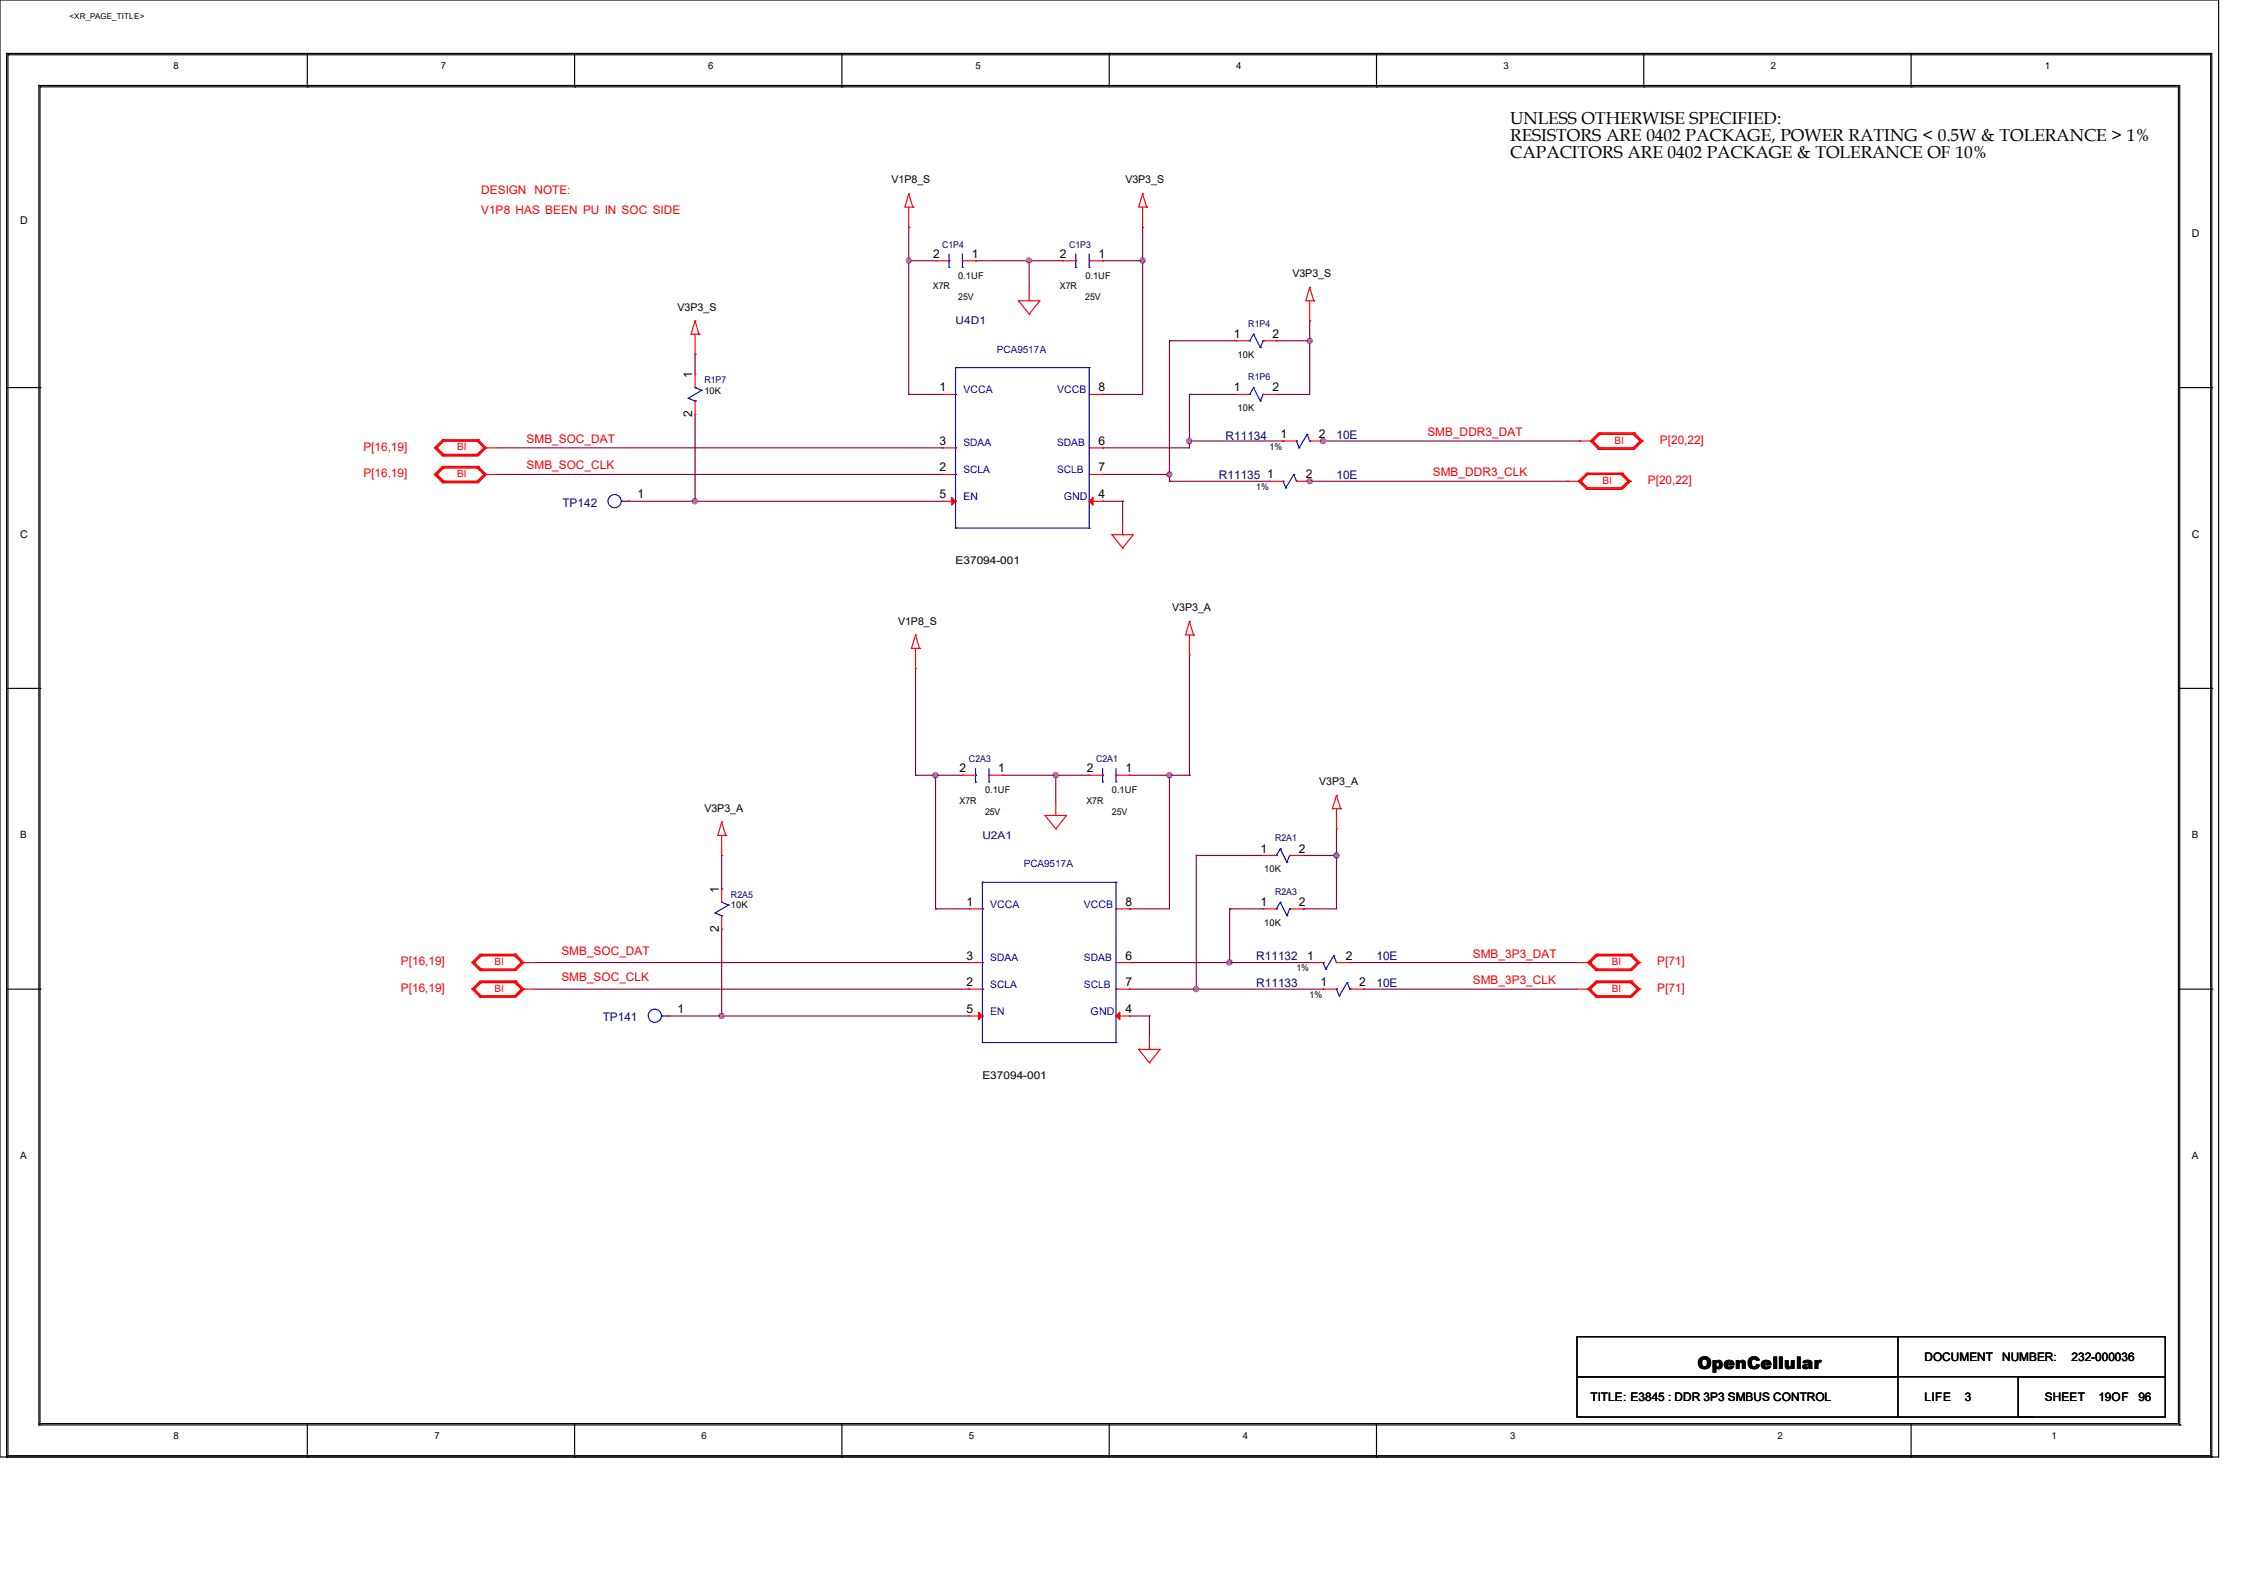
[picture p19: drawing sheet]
<svg xmlns="http://www.w3.org/2000/svg" width="420mm" height="297mm" viewBox="0 0 420 297" stroke-linecap="round" stroke-linejoin="round" font-family="sans-serif">
<defs><g id="words">
<g font-size="3.2">
<text x="281.3" y="23">UNLESS OTHERWISE SPECIFIED:</text>
<text x="281.3" y="26.2">RESISTORS ARE 0402 PACKAGE, POWER RATING &lt; 0.5W &amp; TOLERANCE &gt; 1%</text>
<text x="281.3" y="29.5">CAPACITORS ARE 0402 PACKAGE &amp; TOLERANCE OF 10%</text>
<text x="316.1" y="255">OpenCellular</text>
</g>
<g font-size="2.2" fill="#f00">
<text x="89.6" y="36.2">DESIGN NOTE:</text>
<text x="89.6" y="39.9">V1P8 HAS BEEN PU IN SOC SIDE</text>
<text x="67.7" y="83.9">P[16,19]</text>
<text x="98.1" y="82.5">SMB_SOC_DAT</text>
<text x="265.9" y="81.2">SMB_DDR3_DAT</text>
<text x="309.2" y="82.7">P[20,22]</text>
<text x="67.7" y="88.9">P[16,19]</text>
<text x="98.1" y="87.4">SMB_SOC_CLK</text>
<text x="266.9" y="88.7">SMB_DDR3_CLK</text>
<text x="306.9" y="90.2">P[20,22]</text>
<text x="74.7" y="179.7">P[16,19]</text>
<text x="104.6" y="177.8">SMB_SOC_DAT</text>
<text x="274.3" y="178.3">SMB_3P3_DAT</text>
<text x="308.7" y="179.7">P[71]</text>
<text x="74.7" y="184.7">P[16,19]</text>
<text x="104.6" y="182.8">SMB_SOC_CLK</text>
<text x="274.3" y="183.3">SMB_3P3_CLK</text>
<text x="308.7" y="184.7">P[71]</text>
</g>
<g font-size="2.2">
<text x="173.8" y="48">2</text>
<text x="181" y="48">1</text>
<text x="197.4" y="48">2</text>
<text x="204.6" y="48">1</text>
<text x="229.8" y="62.9">1</text>
<text x="237" y="62.9">2</text>
<text x="128.9" y="70.4" transform="rotate(-90 128.9 70.4)">1</text>
<text x="128.9" y="77.7" transform="rotate(-90 128.9 77.7)">2</text>
<text x="175" y="72.9">1</text>
<text x="204.6" y="72.9">8</text>
<text x="229.8" y="72.9">1</text>
<text x="237" y="72.9">2</text>
<text x="175" y="82.8">3</text>
<text x="204.6" y="82.8">6</text>
<text x="238.5" y="81.6">1</text>
<text x="245.7" y="81.6">2</text>
<text x="175" y="87.8">2</text>
<text x="204.6" y="87.8">7</text>
<text x="236" y="89.1">1</text>
<text x="243.2" y="89.1">2</text>
<text x="118.7" y="92.8">1</text>
<text x="175" y="92.8">5</text>
<text x="204.6" y="92.8">4</text>
<text x="178.7" y="143.8">2</text>
<text x="185.9" y="143.8">1</text>
<text x="202.4" y="143.8">2</text>
<text x="209.6" y="143.8">1</text>
<text x="234.7" y="158.8">1</text>
<text x="241.9" y="158.8">2</text>
<text x="133.9" y="166.3" transform="rotate(-90 133.9 166.3)">1</text>
<text x="133.9" y="173.5" transform="rotate(-90 133.9 173.5)">2</text>
<text x="180" y="168.7">1</text>
<text x="209.6" y="168.7">8</text>
<text x="234.7" y="168.7">1</text>
<text x="241.9" y="168.7">2</text>
<text x="180" y="178.7">3</text>
<text x="209.6" y="178.7">6</text>
<text x="243.5" y="178.7">1</text>
<text x="250.7" y="178.7">2</text>
<text x="180" y="183.6">2</text>
<text x="209.6" y="183.6">7</text>
<text x="246" y="183.6">1</text>
<text x="253.2" y="183.6">2</text>
<text x="126.2" y="188.6">1</text>
<text x="180" y="188.6">5</text>
<text x="209.6" y="188.6">4</text>
<text x="358.4" y="253.4">DOCUMENT</text>
<text x="372.9" y="253.4">NUMBER:</text>
<text x="385.8" y="253.5">232-000036</text>
<text x="296.2" y="260.9">TITLE: E3845 : DDR 3P3 SMBUS CONTROL</text>
<text x="358.4" y="260.9">LIFE</text>
<text x="365.9" y="260.9">3</text>
<text x="380.8" y="260.9">SHEET</text>
<text x="390.8" y="260.9">19OF</text>
<text x="398.3" y="260.9">96</text>
</g>
<g font-size="2.2" fill="#000080">
<text x="228.3" y="81.9">R11134</text>
<text x="248.9" y="81.7">10E</text>
<text x="227" y="89.2">R11135</text>
<text x="248.9" y="89.2">10E</text>
<text x="104.8" y="94.4">TP142</text>
<text x="234" y="178.8">R11132</text>
<text x="256.4" y="178.8">10E</text>
<text x="234" y="183.7">R11133</text>
<text x="256.4" y="183.7">10E</text>
<text x="112.3" y="190.2">TP141</text>
</g>
<g font-size="2">
<text x="166" y="34.2">V1P8_S</text>
<text x="209.6" y="34.2">V3P3_S</text>
<text x="3.7" y="41.7">D</text>
<text x="408.2" y="44.2">D</text>
<text x="240.7" y="51.6">V3P3_S</text>
<text x="126.2" y="57.8">V3P3_S</text>
<text x="3.7" y="100.2">C</text>
<text x="408.2" y="100.2">C</text>
<text x="178" y="105.1">E37094-001</text>
<text x="218.3" y="113.8">V3P3_A</text>
<text x="167.3" y="116.3">V1P8_S</text>
<text x="245.7" y="146.2">V3P3_A</text>
<text x="131.2" y="151.2">V3P3_A</text>
<text x="183" y="201">E37094-001</text>
</g>
<g font-size="2" fill="#000080">
<text x="178" y="60.3">U4D1</text>
<text x="183" y="156.2">U2A1</text>
</g>
<g font-size="2" fill="#00f">
<text x="198.1" y="93.2">GND</text>
<text x="203.1" y="189">GND</text>
</g>
<g font-size="1.9" fill="#00f">
<text x="185.7" y="65.7">PCA9517A</text>
<text x="179.5" y="73.2">VCCA</text>
<text x="196.9" y="73.2">VCCB</text>
<text x="179.5" y="83.1">SDAA</text>
<text x="196.9" y="83.1">SDAB</text>
<text x="179.5" y="88.1">SCLA</text>
<text x="196.9" y="88.1">SCLB</text>
<text x="179.5" y="93.1">EN</text>
<text x="190.7" y="161.5">PCA9517A</text>
<text x="184.4" y="169">VCCA</text>
<text x="201.9" y="169">VCCB</text>
<text x="184.4" y="178.9">SDAA</text>
<text x="201.9" y="178.9">SDAB</text>
<text x="184.4" y="183.9">SCLA</text>
<text x="201.9" y="183.9">SCLB</text>
<text x="184.4" y="189">EN</text>
</g>
<g font-size="1.9" fill="#f00">
<text x="85.1" y="83.8">BI</text>
<text x="300.7" y="82.6">BI</text>
<text x="85.1" y="88.8">BI</text>
<text x="298.4" y="90">BI</text>
<text x="92.1" y="179.7">BI</text>
<text x="300.2" y="179.7">BI</text>
<text x="92.1" y="184.7">BI</text>
<text x="300.2" y="184.7">BI</text>
</g>
<g font-size="1.9">
<text x="3.7" y="156">B</text>
<text x="408.2" y="156">B</text>
<text x="3.7" y="215.8">A</text>
<text x="408.2" y="215.8">A</text>
</g>
<g font-size="1.8">
<text x="32.3" y="12.8">8</text>
<text x="82.1" y="12.8">7</text>
<text x="131.9" y="12.8">6</text>
<text x="181.7" y="12.8">5</text>
<text x="230.3" y="12.8">4</text>
<text x="280" y="12.8">3</text>
<text x="329.8" y="12.8">2</text>
<text x="380.8" y="12.8">1</text>
<text x="32.3" y="268">8</text>
<text x="80.9" y="268">7</text>
<text x="130.7" y="268">6</text>
<text x="180.5" y="268">5</text>
<text x="231.5" y="268">4</text>
<text x="281.3" y="268">3</text>
<text x="331" y="268">2</text>
<text x="382.1" y="268">1</text>
</g>
<g font-size="1.7" fill="#000080">
<text x="175.5" y="46.2">C1P4</text>
<text x="199.1" y="46.2">C1P3</text>
<text x="232.5" y="60.8">R1P4</text>
<text x="131.2" y="71.3">R1P7</text>
<text x="232.5" y="70.8">R1P6</text>
<text x="180.5" y="142">C2A3</text>
<text x="204.1" y="142">C2A1</text>
<text x="237.5" y="156.7">R2A1</text>
<text x="136.1" y="167.1">R2A5</text>
<text x="237.5" y="166.6">R2A3</text>
</g>
<g font-size="1.7">
<text x="173.7" y="53.9">X7R</text>
<text x="178.5" y="51.9">0.1UF</text>
<text x="197.4" y="53.9">X7R</text>
<text x="202.1" y="51.9">0.1UF</text>
<text x="178.5" y="55.9">25V</text>
<text x="202.1" y="55.9">25V</text>
<text x="230.5" y="66.6">10K</text>
<text x="131.2" y="73.3">10K</text>
<text x="230.5" y="76.5">10K</text>
<text x="236.5" y="83.7">1%</text>
<text x="234" y="91.2">1%</text>
<text x="178.7" y="149.7">X7R</text>
<text x="183.5" y="147.7">0.1UF</text>
<text x="202.4" y="149.7">X7R</text>
<text x="207.1" y="147.7">0.1UF</text>
<text x="183.5" y="151.7">25V</text>
<text x="207.1" y="151.7">25V</text>
<text x="235.5" y="162.4">10K</text>
<text x="136.1" y="169.1">10K</text>
<text x="235.5" y="172.4">10K</text>
<text x="241.5" y="180.8">1%</text>
<text x="243.9" y="185.8">1%</text>
</g>
<text font-size="1.5" x="13" y="3.6">&lt;XR_PAGE_TITLE&gt;</text>
<g font-size=".6" fill="#fff">
<text x="177.8" y="90.7">UNNAMED_44_PCA9517A_I66_EN</text>
<text x="182.7" y="187.7">UNNAMED_44_PCA9517A_I135_EN</text>
</g>
</g></defs>
<g fill="none" stroke="#000" stroke-width=".21">
<path d="M0 0h413.2v271.3h-413.2zM1.2 9.9h.1M1.2 9.9h410.7v261.4M1.2 9.9v261.4M1.5 10.2h.1M1.5 10.2v260.9M1.5 10.2h410.2v260.9M7.2 15.9h.1M7.2 15.9v249.4M7.2 15.9h398.8v249.4M7.5 16.2h.1M7.5 16.2h398.2v248.9"/>
<path d="M7.5 16.2v248.9M57.2 16.2h.1M57.2 9.9v6.3M107 16.2h.1M107 9.9v6.3M156.8 16.2h.1M156.8 9.9v6.3M206.6 9.9h.1M206.6 9.9v6.3M256.4 16.2h.1M256.4 9.9v6.3M306.2 16.2h.1"/>
<path d="M306.2 9.9v6.3M355.9 16.2h.1M355.9 9.9v6.3M1.2 72.2h6.3M7.5 72.2h.1M405.7 72.2h6.2M411.9 72.2h.1M1.2 128.2h6.3M7.5 128.2h.1M405.7 128.2h6.2M411.9 128.2h.1M1.2 184.2h6.3"/>
<path d="M7.5 184.2h.1M405.7 184.2h6.2M411.9 184.2h.1M293.7 248.9h109.6v7.5h-109.6zM293.7 256.4h59.8v7.5h-59.8zM353.5 248.9h.1M353.5 248.9v7.5M375.9 256.4h27.4v7.5h-27.4zM1.2 271.3h.1M1.5 271.1h.1M1.5 271.1h410.2M7.2 265.3h.1"/>
<path d="M7.2 265.3h398.8M7.5 265.1h.1M7.5 265.1h398.2M57.2 271.3h.1M57.2 265.1v6.2M107 271.3h.1M107 265.1v6.2M156.8 271.3h.1M156.8 265.1v6.2M206.6 265.1h.1M206.6 265.1v6.2M256.4 271.3h.1"/>
<path d="M256.4 265.1v6.2M353.5 263.9h24.9M355.9 271.3h.1M355.9 265.1v6.2M378.4 263.9h.1M405.7 265.1h.1M406 265.3h.1M411.7 271.1h.1M411.9 271.3h.1"/>
</g>
<g fill="none" stroke="#800040" stroke-width=".21">
<path d="M169.2 42.3h.1M169.2 48.6h.1M169.2 48.6h5M169.2 42.3v31.1M181.7 48.6h.1M181.7 48.6h16.2M191.7 48.6h.1M191.7 48.6v4.9M205.4 48.6h.1M205.4 48.6h7.4M212.8 48.6h.1M212.8 42.3h.1"/>
<path d="M212.8 42.3v31.1h-7.4M243.9 59.7h.1M243.9 59.7v13.7h-6.2M129.5 66h.1M129.5 66v3.7M129.5 77.2v16.1M169.2 73.4h.1M169.2 73.4h6.3M205.4 73.4h.1M217.8 63.5h.1M217.8 63.5v26.1M217.8 63.5h12.5"/>
<path d="M221.5 73.4h.1M221.5 73.4v10h-16.1M221.5 73.4h8.8M237.7 73.4h.1M237.7 63.5h.1M237.7 63.5h6.2M243.9 63.5h.1M92.6 88.3h82.9M92.6 83.4h82.9M117 93.3h.1M117 93.3h58.5M129.5 93.3h.1"/>
<path d="M175.5 88.3h.1M175.5 83.4h.1M205.4 93.3h.1M205.4 88.3h.1M205.4 83.4h.1M205.4 93.3h3.7M205.4 88.3h12.4M209.1 93.3h.1M209.1 93.3v3.8M217.8 88.3h.1M217.8 89.6h.1M217.8 89.6h18.7"/>
<path d="M221.5 82.1h.1M221.5 82.1h17.5M239 82.1h.1M243.2 89.6h48.8M243.9 89.6h.1M245.9 82.1h48.3M246.4 82.1h.1M292 89.6h.1M294.2 82.1h.1M170.5 124.5v19.9M221.5 122v22.4M134.4 159.3v6.2"/>
<path d="M170.5 144.4h.1M170.5 144.4h8.7M174.2 144.4h.1M174.2 144.4v24.8M186.7 144.4h.1M186.7 144.4h16.2M196.6 144.4h.1M196.6 144.4v5M210.4 144.4h.1M210.4 144.4h11.1M217.8 144.4h.1M217.8 144.4v24.8h-7.4"/>
<path d="M221.5 144.4h.1M222.8 159.3h.1M222.8 159.3v24.9M222.8 159.3h12.4M242.7 159.3h.1M242.7 159.3h6.2M248.9 159.3h.1M248.9 154.3v14.9h-6.2M99.6 179.2h80.9M134.4 173h.1M134.4 165.5h.1M134.4 173v16.2"/>
<path d="M174.2 169.2h.1M174.2 169.2h6.3M180.5 179.2h.1M210.4 179.2h.1M210.4 169.2h.1M210.4 179.2h33.5M229 169.2h.1M229 179.2h.1M229 169.2h6.2M229 169.2v10M242.7 169.2h.1M251.4 179.2h.1"/>
<path d="M251.4 179.2h42.3M99.6 184.2h80.9M124.5 189.2h56M134.4 189.2h.1M180.5 184.2h.1M210.4 189.2h.1M210.4 184.2h.1M210.4 189.2h3.7M210.4 184.2h36M214.1 189.2h.1M214.1 189.2v3.7M246.4 184.2h.1"/>
<path d="M253.9 184.2h.1M253.9 184.2h39.8"/>
</g>
<g fill="#f0f" stroke="#f0f" stroke-width=".21">
<circle cx="191.6" cy="48.5" r=".48"/>
<circle cx="196.6" cy="144.4" r=".49"/>
<circle cx="222.7" cy="184.2" r=".48"/>
<circle cx="229" cy="179.2" r=".48"/>
<circle cx="217.8" cy="88.3" r=".49"/>
<circle cx="134.4" cy="189.2" r=".49"/>
<circle cx="129.4" cy="93.3" r=".48"/>
<circle cx="169.2" cy="48.5" r=".48"/>
<circle cx="174.2" cy="144.4" r=".49"/>
<circle cx="212.8" cy="48.5" r=".48"/>
<circle cx="243.9" cy="63.5" r=".48"/>
<circle cx="217.8" cy="144.4" r=".49"/>
<circle cx="248.9" cy="159.3" r=".49"/>
<circle cx="221.5" cy="82.1" r=".49"/>
<circle cx="246.4" cy="82.1" r=".49"/>
<circle cx="243.9" cy="89.6" r=".48"/>
</g>
<g fill="none" stroke="#f00" stroke-width=".21">
<path d="M169.2 36.1h.1M169.2 38.6v3.7M169.2 36.1l.8 2.5M169.2 36.1l-.7 2.5h1.5M170 38.6h.1M212.8 36.1h.1M212.8 36.1l-.7 2.5h1.5M212.8 38.6v3.7M212.8 36.1l.8 2.5M213.6 38.6h.1M129.5 59.7h.1M129.5 59.7l.7 2.5"/>
<path d="M129.5 59.7l-.8 2.5h1.5M169.2 42.3h.1M174.2 48.6h.1M174.2 48.6h2.5M179.2 48.6h2.5M181.7 48.6h.1M189.7 56h.1M189.7 56h4l-2 2.5M189.7 56l2 2.5M191.7 56h.1M191.7 58.5h.1M191.7 53.5v2.5"/>
<path d="M197.9 48.6h.1M197.9 48.6h2.5M202.9 48.6h2.5M205.4 48.6h.1M212.8 42.3h.1M243.9 59.7h.1M243.9 53.5h.1M243.9 56v3.7M243.9 53.5l.8 2.5M243.9 53.5l-.7 2.5h1.5M244.7 56h.1M129.5 66h.1"/>
<path d="M129.5 69.7h.1M129.5 77.2h.1M129.5 62.2v3.8M129.5 69.7v2.5M129.5 74.7v2.5M130.2 62.2h.1M175.5 73.4h.1M175.5 73.4h2.5M202.9 73.4h2.5M205.4 73.4h.1M230.3 73.4h.1M230.3 63.5h.1"/>
<path d="M230.3 73.4h2.4M230.3 63.5h2.4M235.2 73.4h2.5M235.2 63.5h2.5M237.7 73.4h.1M237.7 63.5h.1M80.9 88.3h.1M80.9 83.4h.1M80.9 88.3l1.5 1.6M80.9 83.4l1.5 1.5M81.2 88.3h.1M81.2 83.4h.1"/>
<path d="M81.2 88.3l1.4 1.6M81.2 88.3l1.4 1.3M81.2 83.4l1.4 1.5M81.2 83.4l1.4 1.2M81.4 88.3h.1M81.4 83.4h.1M81.4 88.3l1.2 1.3M81.4 83.4l1.2 1.2M82.4 89.9h.1M82.4 86.9h.1M82.4 84.9h.1M82.4 81.9h.1"/>
<path d="M82.4 86.9h6.7M82.4 86.9l-1.5 1.4M82.4 81.9h6.7M82.4 81.9l-1.5 1.5M82.6 89.9h.1M82.6 86.9h.1M82.6 89.6h.1M82.6 87.1h.1M82.6 84.9h.1M82.6 81.9h.1M82.6 84.6h.1M82.6 82.1h.1"/>
<path d="M82.6 86.9l-1.4 1.4M82.6 89.6h6.3M82.6 87.1h6.3M82.6 87.1l-1.4 1.2M82.6 87.1l-1.2 1.2M82.6 81.9l-1.4 1.5M82.6 84.6h6.3M82.6 82.1h6.3M82.6 82.1l-1.4 1.3M82.6 82.1l-1.2 1.3M88.9 87.1h.1M88.9 86.9h.1"/>
<path d="M88.9 82.1h.1M88.9 81.9h.1M88.9 87.1l1.2 1.2M88.9 87.1l1.4 1.2M88.9 86.9l1.4 1.4M88.9 82.1l1.2 1.3M88.9 82.1l1.4 1.3M88.9 81.9l1.4 1.5M89.1 86.9h.1M89.1 81.9h.1M89.1 86.9l1.5 1.4M89.1 81.9l1.5 1.5"/>
<path d="M90.1 88.3h.1M90.1 83.4h.1M90.1 88.3l-1.2 1.3M90.1 88.3h2.5M90.1 83.4l-1.2 1.2M90.1 83.4h2.5M90.3 88.3h.1M90.3 83.4h.1M90.3 88.3l-1.4 1.3M90.3 88.3l-1.4 1.6M90.3 83.4l-1.4 1.2M90.3 83.4l-1.4 1.5"/>
<path d="M90.6 88.3h.1M90.6 83.4h.1M90.6 88.3l-1.5 1.6h-6.7M90.6 83.4l-1.5 1.5h-6.7M117 93.3h.1M175.5 88.3h.1M175.5 83.4h.1M175.5 93.3h.1M175.5 88.3h2.5M175.5 83.4h2.5M175.5 93.3h2.5M202.9 88.3h2.5"/>
<path d="M202.9 83.4h2.5M202.9 93.3h2.5M205.4 93.3h.1M205.4 83.4h.1M205.4 88.3h.1M207.1 99.6h.1M207.1 99.6l2 2.5M207.1 99.6h4l-2 2.5M209.1 99.6h.1M209.1 97.1v2.5M236.5 89.6h.1M236.5 89.6h2.5"/>
<path d="M239 82.1h.1M239 82.1h2.5M241.5 89.6h2.4M243.9 89.6h.1M243.9 82.1h2.5M246.4 82.1h.1M292 89.6h2.5M294 89.6h.1M294 89.6l1.5 1.5M294.2 89.6h.1M294.2 82.1h2.5M294.2 89.6l1.5 1.5"/>
<path d="M294.2 89.6l1.5 1.2M294.5 89.6h.1M294.5 89.6l1.2 1.2M295.5 91.1h.1M295.5 88.1h.1M295.5 88.1h6.7M295.5 88.1l-1.5 1.5M295.7 91.1h.1M295.7 88.1h.1M295.7 90.8h.1M295.7 88.3h.1M295.7 88.3h6.2"/>
<path d="M295.7 88.1l-1.5 1.5M295.7 90.8h6.2M295.7 88.3l-1.5 1.3M295.7 88.3l-1.2 1.3M296.2 82.1h.1M296.2 82.1l1.5 1.6M296.5 82.1h.1M296.5 82.1l1.4 1.6M296.5 82.1l1.4 1.3M296.7 82.1h.1M296.7 82.1l1.2 1.3M297.7 83.7h.1"/>
<path d="M297.7 80.6h.1M297.7 80.6h6.7M297.7 80.6l-1.5 1.5M297.9 83.7h.1M297.9 80.6h.1M297.9 83.4h.1M297.9 80.9h.1M297.9 83.4h6.3M297.9 80.6l-1.4 1.5M297.9 80.9h6.3M297.9 80.9l-1.4 1.2M297.9 80.9l-1.2 1.2"/>
<path d="M301.9 88.3h.1M301.9 88.1h.1M301.9 88.3l1.3 1.3M301.9 88.3l1.5 1.3M301.9 88.1l1.5 1.5M302.2 88.1h.1M302.2 88.1l1.5 1.5M303.2 89.6h.1M303.2 89.6l-1.3 1.2M303.4 89.6h.1M303.4 89.6l-1.5 1.2M303.4 89.6l-1.5 1.5"/>
<path d="M303.7 89.6h.1M303.7 89.6l-1.5 1.5h-6.7M304.2 80.9h.1M304.2 80.6h.1M304.2 80.9l1.2 1.2M304.2 80.9l1.5 1.2M304.2 80.6l1.5 1.5M304.4 80.6h.1M304.4 80.6l1.5 1.5M305.4 82.1h.1M305.4 82.1l-1.2 1.3M305.7 82.1h.1"/>
<path d="M305.7 82.1l-1.5 1.3M305.7 82.1l-1.5 1.6M305.9 82.1h.1M305.9 82.1l-1.5 1.6h-6.7M170.5 118.2h.1M170.5 118.2l.7 2.5M170.5 118.2l-.7 2.5h1.4M209.1 102.1h.1M221.5 115.7h.1M221.5 118.2v3.8M221.5 115.7l.8 2.5M221.5 115.7l-.7 2.5h1.5"/>
<path d="M222.3 118.2h.1M170.5 124.5h.1M170.5 120.7v3.8M171.2 120.7h.1M221.5 122h.1M134.4 159.3h.1M134.4 153.1h.1M134.4 155.6v3.7M134.4 153.1l.8 2.5M134.4 153.1l-.7 2.5h1.5M135.2 155.6h.1M179.2 144.4h.1"/>
<path d="M179.2 144.4h2.5M184.2 144.4h2.5M186.7 144.4h.1M194.6 151.8h.1M194.6 151.8l2 2.5M194.6 151.8h4l-2 2.5M196.6 151.8h.1M196.6 154.3h.1M196.6 149.4v2.4M202.9 144.4h.1M202.9 144.4h2.5M207.9 144.4h2.5"/>
<path d="M210.4 144.4h.1M235.2 159.3h.1M235.2 159.3h2.5M240.2 159.3h2.5M242.7 159.3h.1M248.9 154.3h.1M248.9 148.1h.1M248.9 150.6v3.7M248.9 148.1l.8 2.5M248.9 148.1l-.7 2.5h1.5M249.7 150.6h.1M87.9 179.2h.1"/>
<path d="M87.9 179.2l1.5 1.5M88.1 179.2h.1M88.1 179.2l1.5 1.5M88.1 179.2l1.5 1.3M88.3 179.2h.1M88.3 179.2l1.3 1.3M89.4 177.7h.1M89.4 177.7h6.7M89.4 177.7l-1.5 1.5M89.6 177.7h.1M89.6 178h.1M89.6 177.7l-1.5 1.5"/>
<path d="M89.6 178h6.2M89.6 178l-1.5 1.2M89.6 178l-1.3 1.2M95.8 178h.1M95.8 177.7h.1M95.8 178l1.3 1.2M95.8 178l1.5 1.2M95.8 177.7l1.5 1.5M96.1 177.7h.1M96.1 177.7l1.5 1.5M97.1 179.2h.1M97.1 179.2l-1.3 1.3"/>
<path d="M97.1 179.2h2.5M97.3 179.2h.1M97.3 179.2l-1.5 1.3M97.3 179.2l-1.5 1.5M97.6 179.2h.1M97.6 179.2l-1.5 1.5h-6.7M134.4 165.5h.1M134.4 173h.1M134.4 165.5v2.5M134.4 170.5v2.5M180.5 169.2h.1M180.5 179.2h.1"/>
<path d="M180.5 179.2h2.5M180.5 169.2h2.5M207.9 179.2h2.5M207.9 169.2h2.5M210.4 179.2h.1M210.4 169.2h.1M235.2 169.2h.1M235.2 169.2h2.5M240.2 169.2h2.5M242.7 169.2h.1M243.9 179.2h.1M243.9 179.2h2.5"/>
<path d="M248.9 179.2h2.5M251.4 179.2h.1M293.7 179.2h2.5M295.7 179.2h.1M295.7 179.2l1.5 1.5M296 179.2h.1M296 179.2l1.5 1.5M296 179.2l1.5 1.3M296.2 179.2h.1M296.2 179.2l1.3 1.3M297.2 177.7h.1M297.2 177.7h6.7"/>
<path d="M297.2 177.7l-1.5 1.5M297.5 177.7h.1M297.5 178h.1M297.5 178h6.2M297.5 177.7l-1.5 1.5M297.5 178l-1.5 1.2M297.5 178l-1.3 1.2M303.7 178h.1M303.7 177.7h.1M303.7 178l1.2 1.2M303.7 178l1.5 1.2M303.7 177.7l1.5 1.5"/>
<path d="M303.9 177.7h.1M303.9 177.7l1.5 1.5M304.9 179.2h.1M304.9 179.2l-1.2 1.3M305.2 179.2h.1M305.2 179.2l-1.5 1.3M305.2 179.2l-1.5 1.5M305.4 179.2h.1M305.4 179.2l-1.5 1.5h-6.7M87.9 184.2h.1M87.9 184.2l1.5 1.5M88.1 184.2h.1"/>
<path d="M88.1 184.2l1.5 1.5M88.1 184.2l1.5 1.3M88.3 184.2h.1M88.3 184.2l1.3 1.3M89.4 185.7h.1M89.4 182.7h.1M89.4 180.7h.1M89.4 182.7h6.7M89.4 182.7l-1.5 1.5M89.6 185.7h.1M89.6 182.7h.1M89.6 185.5h.1"/>
<path d="M89.6 183h.1M89.6 180.7h.1M89.6 180.5h.1M89.6 182.7l-1.5 1.5M89.6 185.5h6.2M89.6 183h6.2M89.6 183l-1.5 1.2M89.6 183l-1.3 1.2M89.6 180.5h6.2M95.8 183h.1M95.8 182.7h.1M95.8 183l1.3 1.2"/>
<path d="M95.8 183l1.5 1.2M95.8 182.7l1.5 1.5M96.1 182.7h.1M96.1 182.7l1.5 1.5M97.1 184.2h.1M97.1 184.2l-1.3 1.3M97.1 184.2h2.5M97.3 184.2h.1M97.3 184.2l-1.5 1.3M97.3 184.2l-1.5 1.5M97.6 184.2h.1M97.6 184.2l-1.5 1.5h-6.7"/>
<path d="M124.5 189.2h.1M180.5 184.2h.1M180.5 189.2h.1M180.5 184.2h2.5M180.5 189.2h2.5M207.9 184.2h2.5M207.9 189.2h2.5M210.4 189.2h.1M210.4 184.2h.1M212.1 195.4h.1M212.1 195.4l2 2.5M212.1 195.4h4l-2 2.5"/>
<path d="M214.1 195.4h.1M214.1 197.9h.1M214.1 192.9v2.5M246.4 184.2h.1M246.4 184.2h2.5M251.4 184.2h2.5M253.9 184.2h.1M293.7 184.2h2.5M295.7 184.2h.1M295.7 184.2l1.5 1.5M296 184.2h.1M296 184.2l1.5 1.5"/>
<path d="M296 184.2l1.5 1.3M296.2 184.2h.1M296.2 184.2l1.3 1.3M297.2 185.7h.1M297.2 182.7h.1M297.2 180.7h.1M297.2 182.7h6.7M297.2 182.7l-1.5 1.5M297.5 185.7h.1M297.5 182.7h.1M297.5 185.5h.1M297.5 183h.1"/>
<path d="M297.5 180.7h.1M297.5 180.5h.1M297.5 185.5h6.2M297.5 183h6.2M297.5 180.5h6.2M297.5 182.7l-1.5 1.5M297.5 183l-1.5 1.2M297.5 183l-1.3 1.2M303.7 183h.1M303.7 182.7h.1M303.7 183l1.2 1.2M303.7 183l1.5 1.2"/>
<path d="M303.7 182.7l1.5 1.5M303.9 182.7h.1M303.9 182.7l1.5 1.5M304.9 184.2h.1M304.9 184.2l-1.2 1.3M305.2 184.2h.1M305.2 184.2l-1.5 1.3M305.2 184.2l-1.5 1.5M305.4 184.2h.1M305.4 184.2l-1.5 1.5h-6.7"/>
</g>
<g fill="none" stroke="#00f" stroke-width=".21">
<path d="M176.7 48.6h.1M176.7 49.8h.1M176.7 47.3v2.5M179.2 48.6h.1M179.2 49.8h.1M179.2 47.3v2.5M200.4 48.6h.1M200.4 49.8h.1M200.4 47.3v2.5M202.9 48.6h.1M202.9 49.8h.1M202.9 47.3v2.5"/>
<path d="M128.2 74.2h.1M128.2 74.2l1.3 .5M129.5 74.7h.1M129.5 72.2h.1M129.5 72.2l1.2 .5M130.7 72.7h.1M130.7 72.7l-2.5 1.5M178 73.4h.1M178 68.5h.1M178 68.5v29.8M178 68.5h24.9M202.9 73.4h.1"/>
<path d="M202.9 68.5h.1M202.9 68.5v29.8M232.7 73.4h.1M232.7 63.5h.1M233.5 72.2h.1M233.5 62.2h.1M233.5 72.2l-.8 1.2M233.5 72.2l1.2 2.5M233.5 62.2l-.8 1.3M233.5 62.2l1.2 2.5M234.7 74.7h.1M234.7 64.7h.1"/>
<path d="M235.2 73.4h.1M235.2 63.5h.1M235.2 73.4l-.5 1.3M235.2 63.5l-.5 1.2M115.7 93.3h.1M115.7 93.3h1.3M178 93.3h.1M178 88.3h.1M178 83.4h.1M178 98.3h.1M178 98.3h24.9M202.9 93.3h.1"/>
<path d="M202.9 88.3h.1M202.9 83.4h.1M202.9 98.3h.1M239 89.6h.1M239 89.6l.5 1.2M239.5 90.8h.1M241 88.3h.1M241 88.3l.5 1.3M241 88.3l-1.5 2.5M241.5 82.1h.1M241.5 89.6h.1M241.5 82.1l.4 1.3"/>
<path d="M241.9 83.4h.1M243.5 80.9h.1M243.5 80.9l.4 1.2M243.5 80.9l-1.6 2.5M243.9 82.1h.1M181.7 144.4h.1M181.7 145.6h.1M181.7 143.1v2.5M184.2 144.4h.1M184.2 145.6h.1M184.2 143.1v2.5M205.4 144.4h.1"/>
<path d="M205.4 145.6h.1M205.4 143.1v2.5M207.9 144.4h.1M207.9 145.6h.1M207.9 143.1v2.5M237.7 159.3h.1M238.5 158.1h.1M238.5 158.1l-.8 1.2M238.5 158.1l1.2 2.5M240.2 159.3h.1M240.2 159.3l-.5 1.3M133.2 170h.1"/>
<path d="M133.2 170l1.2 .5M134.4 170.5h.1M134.4 168h.1M134.4 168l1.3 .5M135.7 168.5h.1M135.7 168.5l-2.5 1.5M183 179.2h.1M183 169.2h.1M183 164.3h.1M183 164.3v29.8M183 164.3h24.9M207.9 179.2h.1"/>
<path d="M207.9 169.2h.1M207.9 164.3h.1M207.9 164.3v29.8M237.7 169.2h.1M238.5 168h.1M238.5 168l-.8 1.2M238.5 168l1.2 2.5M239.7 170.5h.1M239.7 160.6h.1M240.2 169.2h.1M240.2 169.2l-.5 1.3M246.4 179.2h.1"/>
<path d="M246.4 179.2l.5 1.3M248.4 178h.1M248.4 178l.5 1.2M248.4 178l-1.5 2.5M248.9 179.2h.1M123.2 189.2h.1M123.2 189.2h1.3M183 189.2h.1M183 184.2h.1M183 194.1h.1M183 194.1h24.9M207.9 189.2h.1"/>
<path d="M207.9 184.2h.1M207.9 194.1h.1M246.9 180.5h.1M248.9 184.2h.1M248.9 184.2l.5 1.3M249.4 185.5h.1M250.9 183h.1M250.9 183l.5 1.2M250.9 183l-1.5 2.5M251.4 184.2h.1"/>
<circle cx="114.5" cy="93.3" r="1.23"/>
<circle cx="122" cy="189.1" r="1.23"/>
</g>
<g fill="#f00" stroke="#f00" stroke-width=".21">
<path d="M202.9 93.3l.7-.7v1.5z"/>
<path d="M177.2 92.6l.8 .7-.8 .8z"/>
<path d="M207.9 189.2l.7-.7v1.4z"/>
<path d="M182.2 188.5l.8 .7-.8 .7z"/>
</g>
<use href="#words"/>
</svg>
